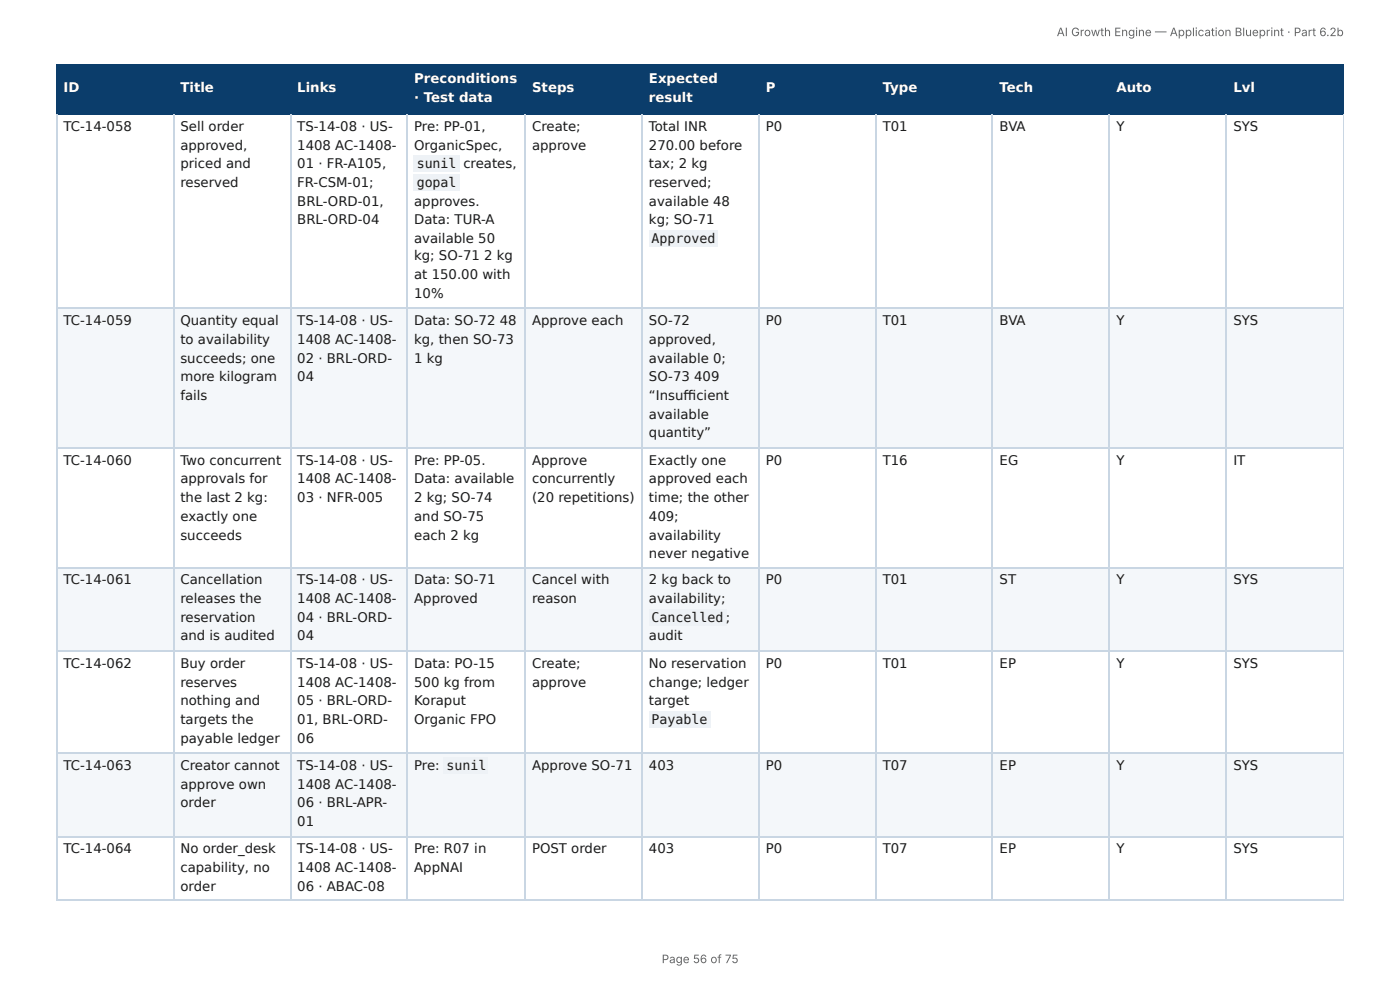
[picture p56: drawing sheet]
<svg xmlns="http://www.w3.org/2000/svg" width="297mm" height="210mm" viewBox="0 0 297 210" stroke-linecap="round" stroke-linejoin="round" font-family="sans-serif">
<defs><g id="words">
<g font-size="2.8" fill="#fff">
<text x="88" y="17.7">Preconditions</text>
<text x="137.8" y="17.7">Expected</text>
<text x="13.5" y="19.6">ID</text>
<text x="38.3" y="19.6">Title</text>
<text x="63.1" y="19.6">Links</text>
<text x="88" y="21.7">· Test data</text>
<text x="113" y="19.6">Steps</text>
<text x="137.8" y="21.7">result</text>
<text x="162.7" y="19.6">P</text>
<text x="187.5" y="19.6">Type</text>
<text x="212.3" y="19.6">Tech</text>
<text x="237.1" y="19.6">Auto</text>
<text x="262" y="19.6">Lvl</text>
</g>
<g font-size="2.8" fill="#1a1a1a">
<text x="13.5" y="27.8">TC-14-058</text>
<text x="38.3" y="27.8">Sell order</text>
<text x="63.1" y="27.8">TS-14-08 · US-</text>
<text x="88" y="27.8">Pre: PP-01,</text>
<text x="113" y="27.8">Create;</text>
<text x="137.8" y="27.8">Total INR</text>
<text x="162.7" y="27.8">P0</text>
<text x="187.5" y="27.8">T01</text>
<text x="212.3" y="27.8">BVA</text>
<text x="237.1" y="27.8">Y</text>
<text x="262" y="27.8">SYS</text>
<text x="38.3" y="31.8">approved,</text>
<text x="38.3" y="35.7">priced and</text>
<text x="63.1" y="31.8">1408 AC-1408-</text>
<text x="63.1" y="35.7">01 · FR-A105,</text>
<text x="88" y="31.8">OrganicSpec,</text>
<text x="88.5" y="35.7">sunil</text>
<text x="98.4" y="35.7">creates,</text>
<text x="113" y="31.8">approve</text>
<text x="137.8" y="31.8">270.00 before</text>
<text x="137.8" y="35.7">tax; 2 kg</text>
<text x="38.3" y="39.7">reserved</text>
<text x="63.1" y="39.7">FR-CSM-01;</text>
<text x="88.5" y="39.7">gopal</text>
<text x="137.8" y="39.7">reserved;</text>
<text x="63.1" y="43.7">BRL-ORD-01,</text>
<text x="63.1" y="47.6">BRL-ORD-04</text>
<text x="88" y="43.7">approves.</text>
<text x="88" y="47.6">Data: TUR-A</text>
<text x="137.8" y="43.7">available 48</text>
<text x="137.8" y="47.6">kg; SO-71</text>
<text x="88" y="51.6">available 50</text>
<text x="138.4" y="51.6">Approved</text>
<text x="88" y="55.3">kg; SO-71</text>
<text x="88" y="59.3">at 150.00 with</text>
<text x="102.8" y="55.3">2 kg</text>
<text x="88" y="63.2">10%</text>
<text x="13.5" y="69.1">TC-14-059</text>
<text x="38.3" y="69.1">Quantity equal</text>
<text x="63.1" y="69.1">TS-14-08 · US-</text>
<text x="88" y="69.1">Data: SO-72</text>
<text x="106.1" y="69.1">48</text>
<text x="113" y="69.1">Approve each</text>
<text x="137.8" y="69.1">SO-72</text>
<text x="162.7" y="69.1">P0</text>
<text x="187.5" y="69.1">T01</text>
<text x="212.3" y="69.1">BVA</text>
<text x="237.1" y="69.1">Y</text>
<text x="262" y="69.1">SYS</text>
<text x="38.3" y="73">to availability</text>
<text x="38.3" y="77">succeeds; one</text>
<text x="63.1" y="73">1408 AC-1408-</text>
<text x="63.1" y="77">02 · BRL-ORD-</text>
<text x="88" y="73">kg, then SO-73</text>
<text x="88" y="77">1 kg</text>
<text x="137.8" y="73">approved,</text>
<text x="137.8" y="77">available 0;</text>
<text x="38.3" y="81">more kilogram</text>
<text x="63.1" y="81">04</text>
<text x="137.8" y="81">SO-73</text>
<text x="147.4" y="81">409</text>
<text x="38.3" y="84.9">fails</text>
<text x="137.8" y="84.9">“Insuffi cient</text>
<text x="137.8" y="88.9">available</text>
<text x="137.8" y="92.9">quantity”</text>
<text x="13.5" y="98.7">TC-14-060</text>
<text x="38.3" y="98.7">Two concurrent</text>
<text x="63.1" y="98.7">TS-14-08 · US-</text>
<text x="88" y="98.7">Pre: PP-05.</text>
<text x="113" y="98.7">Approve</text>
<text x="137.8" y="98.7">Exactly one</text>
<text x="162.7" y="98.7">P0</text>
<text x="187.5" y="98.7">T16</text>
<text x="212.3" y="98.7">EG</text>
<text x="237.1" y="98.7">Y</text>
<text x="262" y="98.7">IT</text>
<text x="38.3" y="102.7">approvals for</text>
<text x="38.3" y="106.6">the last 2 kg:</text>
<text x="63.1" y="102.7">1408 AC-1408-</text>
<text x="63.1" y="106.6">03 · NFR-005</text>
<text x="88" y="102.7">Data: available</text>
<text x="88" y="106.6">2 kg; SO-74</text>
<text x="113" y="102.7">concurrently</text>
<text x="113" y="106.6">(20 repetitions)</text>
<text x="137.8" y="102.7">approved each</text>
<text x="137.8" y="106.6">time; the other</text>
<text x="38.3" y="110.6">exactly one</text>
<text x="88" y="110.6">and SO-75</text>
<text x="137.8" y="110.6">409;</text>
<text x="38.3" y="114.6">succeeds</text>
<text x="88" y="114.6">each 2 kg</text>
<text x="137.8" y="114.6">availability</text>
<text x="137.8" y="118.5">never negative</text>
<text x="13.5" y="124.1">TC-14-061</text>
<text x="38.3" y="124.1">Cancellation</text>
<text x="63.1" y="124.1">TS-14-08 · US-</text>
<text x="88" y="124.1">Data: SO-71</text>
<text x="113" y="124.1">Cancel with</text>
<text x="137.8" y="124.1">2 kg back to</text>
<text x="162.7" y="124.1">P0</text>
<text x="187.5" y="124.1">T01</text>
<text x="212.3" y="124.1">ST</text>
<text x="237.1" y="124.1">Y</text>
<text x="262" y="124.1">SYS</text>
<text x="38.3" y="128.1">releases the</text>
<text x="63.1" y="128.1">1408 AC-1408-</text>
<text x="88" y="128.1">Approved</text>
<text x="113" y="128.1">reason</text>
<text x="137.8" y="128.1">availability;</text>
<text x="38.3" y="132">reservation</text>
<text x="38.3" y="136">and is audited</text>
<text x="63.1" y="132">04 · BRL-ORD-</text>
<text x="63.1" y="136">04</text>
<text x="137.8" y="136">audit</text>
<text x="138.4" y="132">Cancelled ;</text>
<text x="13.5" y="141.8">TC-14-062</text>
<text x="38.3" y="141.8">Buy order</text>
<text x="63.1" y="141.8">TS-14-08 · US-</text>
<text x="88" y="141.8">Data: PO-15</text>
<text x="113" y="141.8">Create;</text>
<text x="137.8" y="141.8">No reservation</text>
<text x="162.7" y="141.8">P0</text>
<text x="187.5" y="141.8">T01</text>
<text x="212.3" y="141.8">EP</text>
<text x="237.1" y="141.8">Y</text>
<text x="262" y="141.8">SYS</text>
<text x="38.3" y="145.8">reserves</text>
<text x="38.3" y="149.8">nothing and</text>
<text x="63.1" y="145.8">1408 AC-1408-</text>
<text x="63.1" y="149.8">05 · BRL-ORD-</text>
<text x="88" y="145.8">500 kg from</text>
<text x="88" y="149.8">Koraput</text>
<text x="113" y="145.8">approve</text>
<text x="137.8" y="145.8">change; ledger</text>
<text x="137.8" y="149.8">target</text>
<text x="38.3" y="153.7">targets the</text>
<text x="63.1" y="153.7">01, BRL-ORD-</text>
<text x="88" y="153.7">Organic FPO</text>
<text x="138.4" y="153.7">Payable</text>
<text x="38.3" y="157.7">payable ledger</text>
<text x="63.1" y="157.7">06</text>
<text x="13.5" y="163.5">TC-14-063</text>
<text x="38.3" y="163.5">Creator cannot</text>
<text x="38.3" y="167.5">approve own</text>
<text x="63.1" y="163.5">TS-14-08 · US-</text>
<text x="63.1" y="167.5">1408 AC-1408-</text>
<text x="88" y="163.5">Pre:</text>
<text x="94.8" y="163.5">sunil</text>
<text x="113" y="163.5">Approve SO-71</text>
<text x="137.8" y="163.5">403</text>
<text x="162.7" y="163.5">P0</text>
<text x="187.5" y="163.5">T07</text>
<text x="212.3" y="163.5">EP</text>
<text x="237.1" y="163.5">Y</text>
<text x="262" y="163.5">SYS</text>
<text x="38.3" y="171.5">order</text>
<text x="63.1" y="171.5">06 · BRL-APR-</text>
<text x="63.1" y="175.4">01</text>
<text x="13.5" y="181.2">TC-14-064</text>
<text x="38.3" y="181.2">No order_desk</text>
<text x="38.3" y="185.2">capability, no</text>
<text x="63.1" y="181.2">TS-14-08 · US-</text>
<text x="63.1" y="185.2">1408 AC-1408-</text>
<text x="88" y="181.2">Pre: R07 in</text>
<text x="88" y="185.2">AppNAI</text>
<text x="113" y="181.2">POST order</text>
<text x="137.8" y="181.2">403</text>
<text x="162.7" y="181.2">P0</text>
<text x="187.5" y="181.2">T07</text>
<text x="212.3" y="181.2">EP</text>
<text x="237.1" y="181.2">Y</text>
<text x="262" y="181.2">SYS</text>
<text x="38.3" y="189.2">order</text>
<text x="63.1" y="189.2">06 · ABAC-08</text>
</g>
<g font-size="2.5" fill="#666">
<text x="224.4" y="7.7">AI Growth Engine — Application Blueprint · Part 6.2b</text>
<text x="140.5" y="204.5">Page 56 of 75</text>
</g>
</g></defs>
<g fill="#0b3d6b">
<path d="M12.2 14h24.6v10.1h-24.6z"/>
<path d="M36.8 14h24.8v10.1h-24.8z"/>
<path d="M61.6 14h24.9v10.1h-24.9z"/>
<path d="M86.5 14h25.2v10.1h-25.2z"/>
<path d="M111.7 14h24.6v10.1h-24.6z"/>
<path d="M136.3 14h24.8v10.1h-24.8z"/>
<path d="M161.1 14h24.9v10.1h-24.9z"/>
<path d="M186 14h24.9v10.1h-24.9z"/>
<path d="M210.9 14h24.8v10.1h-24.8z"/>
<path d="M235.7 14h24.9v10.1h-24.9z"/>
<path d="M260.6 14h24.8v10.1h-24.8z"/>
</g>
<g fill="#f4f7fa">
<path d="M12.2 65.6h24.6v29.4h-24.6z"/>
<path d="M36.8 65.6h24.8v29.4h-24.8z"/>
<path d="M61.6 65.6h24.9v29.4h-24.9z"/>
<path d="M86.5 65.6h25.2v29.4h-25.2z"/>
<path d="M111.7 65.6h24.6v29.4h-24.6z"/>
<path d="M136.3 65.6h24.8v29.4h-24.8z"/>
<path d="M161.1 65.6h24.9v29.4h-24.9z"/>
<path d="M186 65.6h24.9v29.4h-24.9z"/>
<path d="M210.9 65.6h24.8v29.4h-24.8z"/>
<path d="M235.7 65.6h24.9v29.4h-24.9z"/>
<path d="M260.6 65.6h24.8v29.4h-24.8z"/>
<path d="M12.2 120.7h24.6v17.7h-24.6z"/>
<path d="M36.8 120.7h24.8v17.7h-24.8z"/>
<path d="M61.6 120.7h24.9v17.7h-24.9z"/>
<path d="M86.5 120.7h25.2v17.7h-25.2z"/>
<path d="M111.7 120.7h24.6v17.7h-24.6z"/>
<path d="M136.3 120.7h24.8v17.7h-24.8z"/>
<path d="M161.1 120.7h24.9v17.7h-24.9z"/>
<path d="M186 120.7h24.9v17.7h-24.9z"/>
<path d="M210.9 120.7h24.8v17.7h-24.8z"/>
<path d="M235.7 120.7h24.9v17.7h-24.9z"/>
<path d="M260.6 120.7h24.8v17.7h-24.8z"/>
<path d="M12.2 159.8h24.6v17.7h-24.6z"/>
<path d="M36.8 159.8h24.8v17.7h-24.8z"/>
<path d="M61.6 159.8h24.9v17.7h-24.9z"/>
<path d="M86.5 159.8h25.2v17.7h-25.2z"/>
<path d="M111.7 159.8h24.6v17.7h-24.6z"/>
<path d="M136.3 159.8h24.8v17.7h-24.8z"/>
<path d="M161.1 159.8h24.9v17.7h-24.9z"/>
<path d="M186 159.8h24.9v17.7h-24.9z"/>
<path d="M210.9 159.8h24.8v17.7h-24.8z"/>
<path d="M235.7 159.8h24.9v17.7h-24.9z"/>
<path d="M260.6 159.8h24.8v17.7h-24.8z"/>
</g>
<g fill="none" stroke="#0b3d6b" stroke-width=".26">
<path d="M11.9 13.9h273.5M12 13.8v10.5M36.9 13.8v10.5M61.8 13.8v10.5M86.4 13.8v10.5M111.5 13.8v10.5M136.4 13.8v10.5M161.3 13.8v10.5M186.1 13.8v10.5M210.7 13.8v10.5M235.6 13.8v10.5M260.5 13.8v10.5"/>
<path d="M11.9 24.2h273.5"/>
</g>
<path d="M285.3 13.8v10.5" fill="none" stroke="#0b3d6b" stroke-width=".21"/>
<g fill="none" stroke="#c9d6e3" stroke-width=".26">
<path d="M12 24.3v167M36.9 24.3v167M61.8 24.3v167M86.4 24.3v167M111.5 24.3v167M136.4 24.3v167M161.3 24.3v167M186.1 24.3v167M210.7 24.3v167M235.6 24.3v167M260.5 24.3v167M11.9 65.5h273.5"/>
<path d="M11.9 95.1h273.5M11.9 120.5h273.5M11.9 138.2h273.5M11.9 159.9h273.5M11.9 177.7h273.5M11.9 191.2h273.5"/>
</g>
<path d="M285.3 24.3v167" fill="none" stroke="#c9d6e3" stroke-width=".21"/>
<g fill="#eef2f6">
<path d="M87.8 33.1h9.8v3.4h-9.8z"/>
<path d="M87.8 37h9.8v3.5h-9.8z"/>
<path d="M137.8 48.9h14.6v3.5h-14.6z"/>
<path d="M137.8 129.4h16.5v3.4h-16.5z"/>
<path d="M137.8 151.1h13v3.4h-13z"/>
<path d="M94.2 160.9h9.5v3.4h-9.5z"/>
</g>
<use href="#words"/>
</svg>
